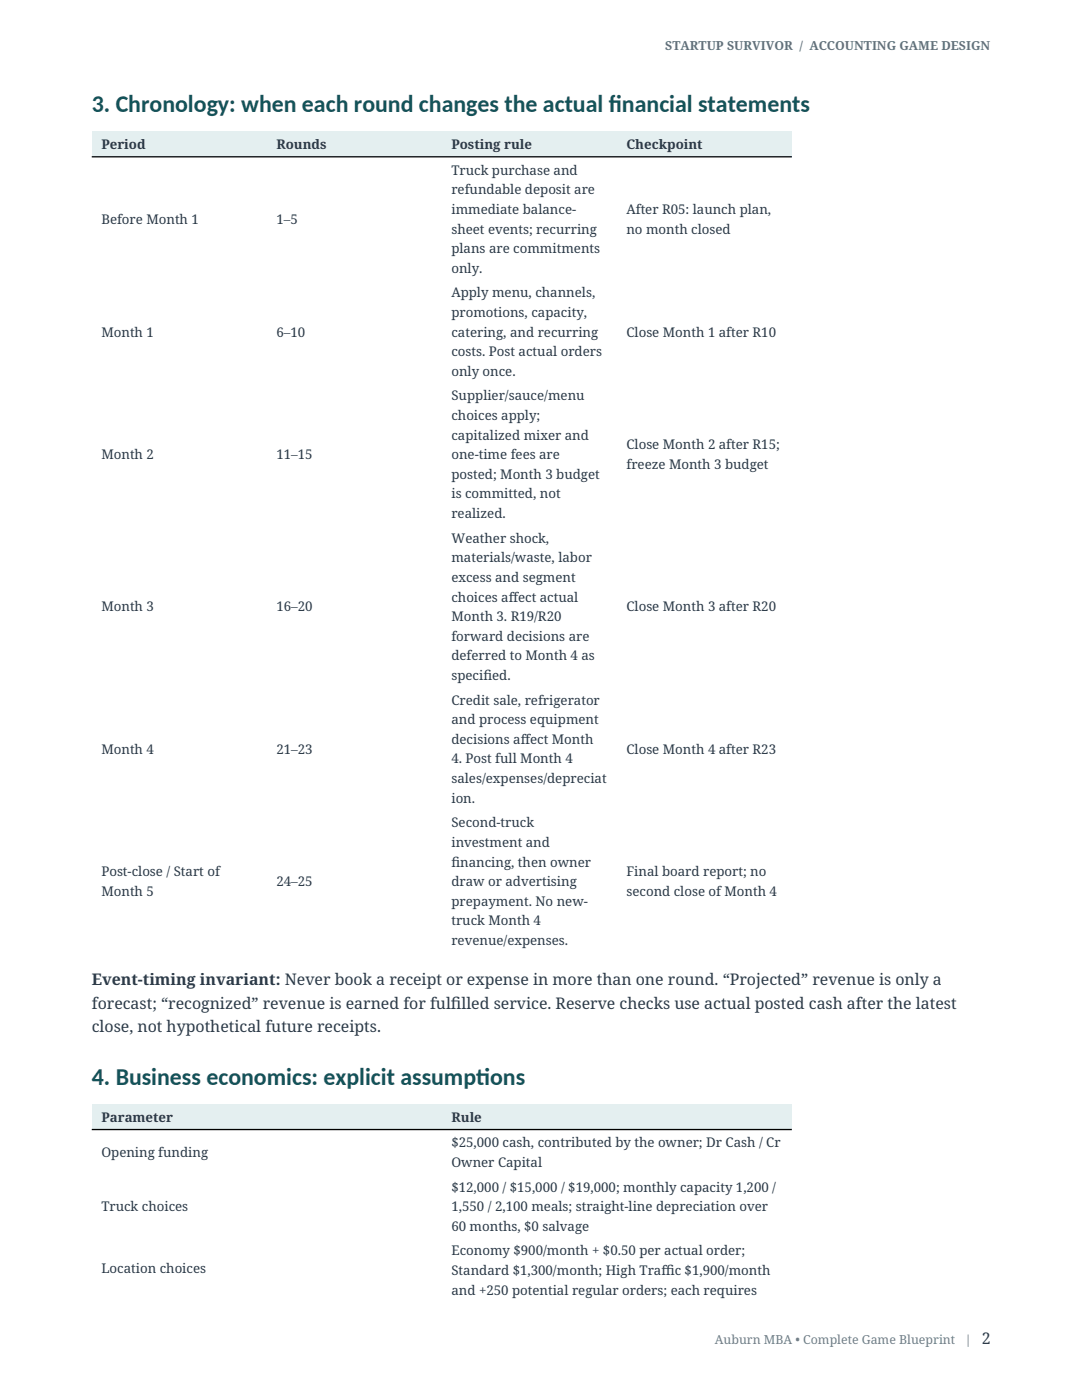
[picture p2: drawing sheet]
<svg xmlns="http://www.w3.org/2000/svg" width="216mm" height="279mm" viewBox="0 0 216 279" stroke-linecap="round" stroke-linejoin="round" font-family="sans-serif">
<defs><g id="words">
<g font-size="4.8" fill="#135359">
<text x="18.3" y="22.3">3. Chronology: when each round changes the actual f</text>
<text x="121.5" y="22.3">inancial statements</text>
<text x="18.3" y="216.5">4. Business economics: explicit assumpt</text>
<text x="95" y="216.5">ions</text>
</g>
<g font-size="3.2" fill="#2b3947">
<text x="18.3" y="196.6">Event-timing invariant: Never book a receipt or expense in more than one round. “Projected” revenue is only a</text>
<text x="18.3" y="201.3">forecast; “recognized” revenue is earned for fulf</text>
<text x="90" y="201.3">illed service. Reserve checks use actual posted cash after the latest</text>
<text x="18.3" y="206">close, not hypothetical future receipts.</text>
<text x="195.9" y="268.2">2</text>
</g>
<g font-size="2.6" fill="#2b3947">
<text x="20.2" y="29.7">Period</text>
<text x="55.2" y="29.7">Rounds</text>
<text x="90.1" y="29.7">Posting rule</text>
<text x="125" y="29.7">Checkpoint</text>
<text x="90.1" y="34.9">Truck purchase and</text>
<text x="90.1" y="38.8">refundable deposit are</text>
<text x="20.2" y="44.6">Before Month 1</text>
<text x="55.2" y="44.6">1–5</text>
<text x="90.1" y="42.7">immediate balance-</text>
<text x="90.1" y="46.6">sheet events; recurring</text>
<text x="125" y="42.7">After R05: launch plan,</text>
<text x="125" y="46.6">no month closed</text>
<text x="90.1" y="50.5">plans are commitments</text>
<text x="90.1" y="54.4">only.</text>
<text x="90.1" y="59.3">Apply menu, channels,</text>
<text x="90.1" y="63.3">promotions, capacity,</text>
<text x="20.2" y="67.2">Month 1</text>
<text x="55.2" y="67.2">6–10</text>
<text x="90.1" y="67.2">catering, and recurring</text>
<text x="90.1" y="71.1">costs. Post actual orders</text>
<text x="125" y="67.2">Close Month 1 after R10</text>
<text x="90.1" y="75">only once.</text>
<text x="90.1" y="79.9">Supplier/sauce/menu</text>
<text x="90.1" y="83.8">choices apply;</text>
<text x="90.1" y="87.7">capitalized mixer and</text>
<text x="125" y="89.7">Close Month 2 after R15;</text>
<text x="20.2" y="91.7">Month 2</text>
<text x="55.2" y="91.7">11–15</text>
<text x="90.1" y="91.7">one-time fees are</text>
<text x="90.1" y="95.6">posted; Month 3 budget</text>
<text x="125" y="93.6">freeze Month 3 budget</text>
<text x="90.1" y="99.5">is committed, not</text>
<text x="90.1" y="103.4">realized.</text>
<text x="90.1" y="108.3">Weather shock,</text>
<text x="90.1" y="112.2">materials/waste, labor</text>
<text x="90.1" y="116.1">excess and segment</text>
<text x="20.2" y="122">Month 3</text>
<text x="55.2" y="122">16–20</text>
<text x="90.1" y="120.1">choices af</text>
<text x="90.1" y="124">Month 3. R19/R20</text>
<text x="101.5" y="120.1">fect actual</text>
<text x="125" y="122">Close Month 3 after R20</text>
<text x="90.1" y="127.9">forward decisions are</text>
<text x="90.1" y="131.8">deferred to Month 4 as</text>
<text x="90.1" y="135.7">specif</text>
<text x="96.4" y="135.7">ied.</text>
<text x="90.1" y="140.6">Credit sale, refrigerator</text>
<text x="90.1" y="144.5">and process equipment</text>
<text x="90.1" y="148.4">decisions af</text>
<text x="103.9" y="148.4">fect Month</text>
<text x="20.2" y="150.4">Month 4</text>
<text x="55.2" y="150.4">21–23</text>
<text x="90.1" y="152.4">4. Post full Month 4</text>
<text x="125" y="150.4">Close Month 4 after R23</text>
<text x="90.1" y="156.3">sales/expenses/depreciat</text>
<text x="90.1" y="160.2">ion.</text>
<text x="90.1" y="165.1">Second-truck</text>
<text x="90.1" y="169">investment and</text>
<text x="90.1" y="172.9">f</text>
<text x="90.1" y="172.9">inancing, then owner</text>
<text x="20.2" y="174.9">Post-close / Start of</text>
<text x="20.2" y="178.8">Month 5</text>
<text x="55.2" y="176.8">24–25</text>
<text x="90.1" y="176.8">draw or advertising</text>
<text x="125" y="174.9">Final board report; no</text>
<text x="125" y="178.8">second close of Month 4</text>
<text x="90.1" y="180.8">prepayment. No new-</text>
<text x="90.1" y="184.7">truck Month 4</text>
<text x="90.1" y="188.6">revenue/expenses.</text>
<text x="20.2" y="223.8">Parameter</text>
<text x="90.1" y="223.8">Rule</text>
<text x="20.2" y="231">Opening funding</text>
<text x="90.1" y="229">$25,000 cash, contributed by the owner; Dr Cash / Cr</text>
<text x="90.1" y="232.9">Owner Capital</text>
<text x="90.1" y="237.8">$12,000 / $15,000 / $19,000; monthly capacity 1,200 /</text>
<text x="20.2" y="241.7">Truck choices</text>
<text x="90.1" y="241.7">1,550 / 2,100 meals; straight-line depreciation over</text>
<text x="90.1" y="245.7">60 months, $0 salvage</text>
<text x="90.1" y="250.6">Economy $900/month + $0.50 per actual order;</text>
<text x="20.2" y="254.1">Location choices</text>
<text x="90.1" y="254.5">Standard $1,300/month; High Traf</text>
<text x="132" y="254.5">f</text>
<text x="132" y="254.5">ic $1,900/month</text>
<text x="90.1" y="258.4">and +250 potential regular orders; each requires</text>
</g>
<text font-size="2.5" fill="#5b747e" x="132.8" y="10">STARTUP SURVIVOR / ACCOUNTING GAME DESIGN</text>
<g font-size="2.5" fill="#6d808a">
<text x="142.7" y="268.2">Auburn MBA • Complete Game Blueprint</text>
<text x="192.5" y="268.2">|</text>
</g>
</g></defs>
<g fill="#e4eff0">
<path d="M18.3 26.2h34.9v4.9h-34.9z" fill-rule="evenodd"/>
<path d="M53.2 26.2h34.9v4.9h-34.9z" fill-rule="evenodd"/>
<path d="M88.2 26.2h34.9v4.9h-34.9z" fill-rule="evenodd"/>
<path d="M123.1 26.2h34.9v4.9h-34.9z" fill-rule="evenodd"/>
<path d="M18.3 220.4h69.8v4.9h-69.8z" fill-rule="evenodd"/>
<path d="M88.2 220.4h69.8v4.9h-69.8z" fill-rule="evenodd"/>
<path d="M18.3 26.2h34.9v4.9h-34.9z" fill-rule="evenodd"/>
<path d="M53.2 26.2h34.9v4.9h-34.9z" fill-rule="evenodd"/>
<path d="M88.2 26.2h34.9v4.9h-34.9z" fill-rule="evenodd"/>
<path d="M123.1 26.2h34.9v4.9h-34.9z" fill-rule="evenodd"/>
<path d="M18.3 220.4h69.8v4.9h-69.8z" fill-rule="evenodd"/>
<path d="M88.2 220.4h69.8v4.9h-69.8z" fill-rule="evenodd"/>
</g>
<path d="M18.3 31.3h139.7M18.3 225.4h139.7" fill="none" stroke="#000" stroke-width=".26"/>
<use href="#words"/>
</svg>
